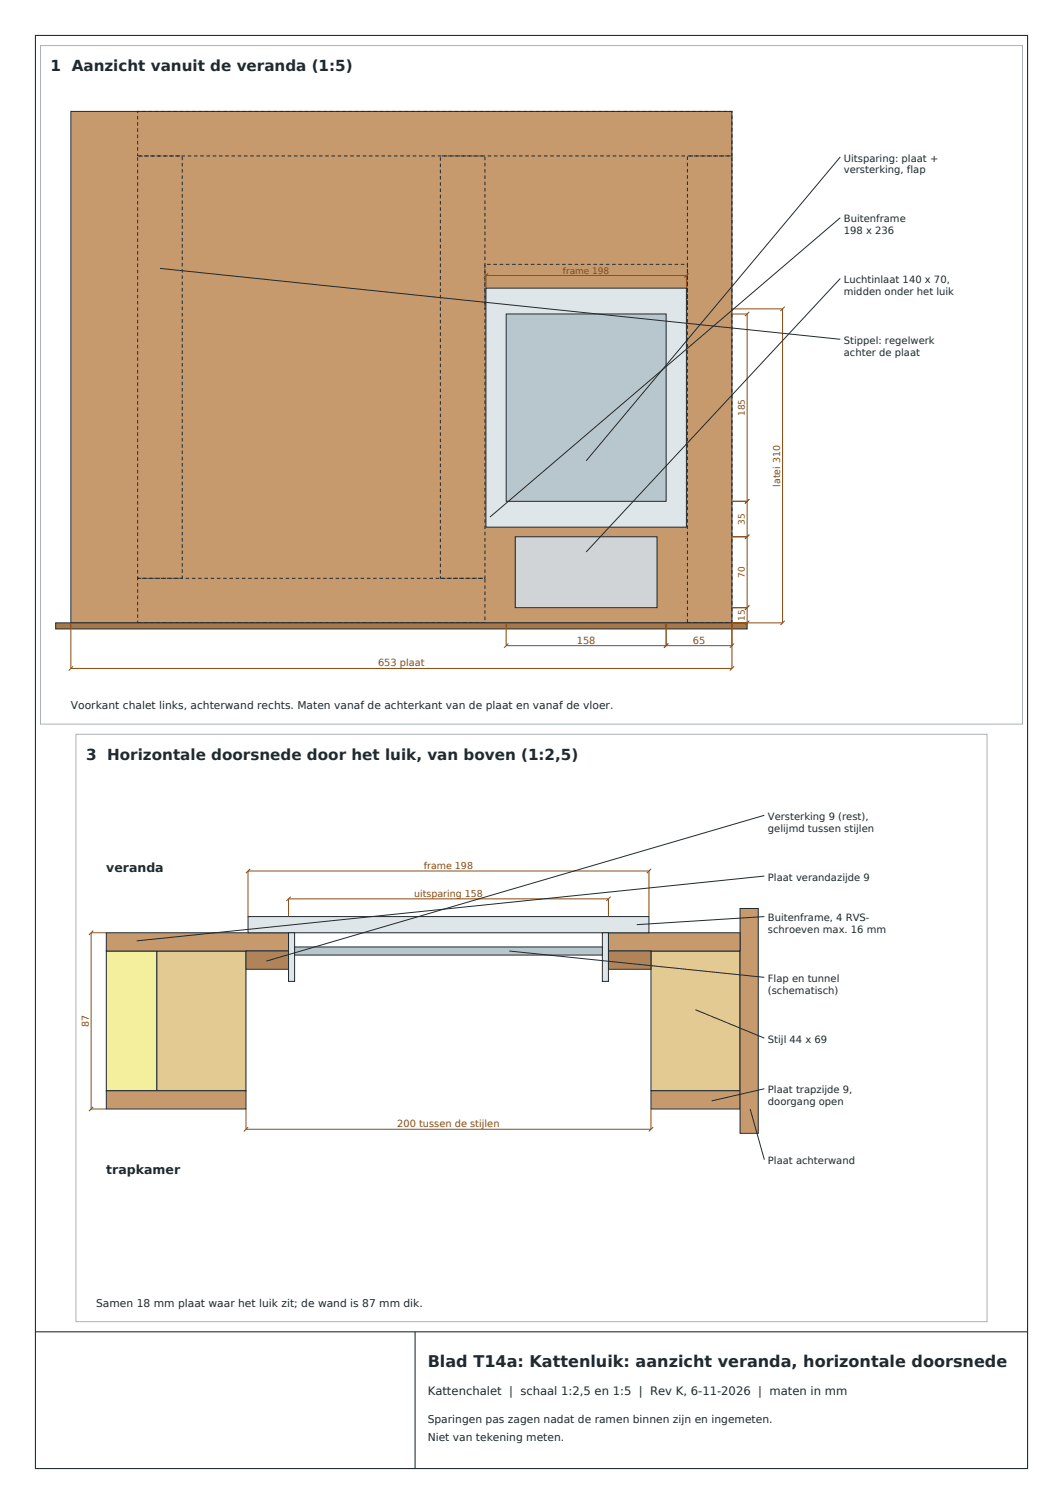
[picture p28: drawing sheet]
<svg xmlns="http://www.w3.org/2000/svg" width="210mm" height="297mm" viewBox="0 0 210 297" stroke-linecap="round" stroke-linejoin="round" font-family="sans-serif">
<defs><g id="words">
<text font-size="3.2" fill="#1f2a30" x="84.5" y="270">Blad T14a: Kattenluik: aanzicht veranda, horizontale doorsnede</text>
<g font-size="3" fill="#1f2a30">
<text x="17" y="10">1 Aanzicht vanuit de veranda (1:5)</text>
<text x="10" y="14">1 Aanzicht vanuit de veranda (1:5)</text>
<text x="10" y="154">3 Horizontale doorsnede door het luik, van boven (1:2,5)</text>
<text x="17" y="150">3 Horizontale doorsnede door het luik, van boven (1:2,5)</text>
<text x="194" y="154">4 Vertical</text>
<text x="201" y="150">4 Ver</text>
</g>
<g font-size="2.5" fill="#1f2a30">
<text x="21" y="172.2">veranda</text>
<text x="14" y="176.2">veranda</text>
<text x="21" y="231.8">trapkamer</text>
<text x="14" y="235.8">trapkamer</text>
</g>
<g font-size="2.3" fill="#1f2a30">
<text x="195" y="262.5">trapkamer</text>
<text x="202" y="258.5">trapkam</text>
<text x="84.5" y="275.5">Kattenchalet | schaal 1:2,5 en 1:5 | Rev K, 6-11-2026 | maten in mm</text>
</g>
<g font-size="2.1" fill="#1f2a30">
<text x="14" y="140">Voorkant chalet links, achterwand rechts. Maten vanaf de achterkant van de plaat en vanaf de vloer.</text>
<text x="19" y="258">Samen 18 mm plaat waar het luik zit; de wand is 87 mm dik.</text>
<text x="12" y="262">Samen 18 mm plaat waar het luik zit; de wand is 87 mm dik.</text>
<text x="84.5" y="281">Sparingen pas zagen nadat de ramen binnen zijn en ingemeten.</text>
<text x="84.5" y="284.5">Niet van tekening meten.</text>
</g>
<g font-size="2" fill="#1f2a30">
<text x="166.7" y="31.9">Uitsparing: plaat +</text>
<text x="166.7" y="34.3">versterking, flap</text>
<text x="173.7" y="30.3">versterking, flap</text>
<text x="166.7" y="43.9">Buitenframe</text>
<text x="166.7" y="46.3">198 x 236</text>
<text x="173.7" y="42.3">198 x 236</text>
<text x="166.7" y="55.9">Luchtinlaat 140 x 70,</text>
<text x="166.7" y="58.3">midden onder het luik</text>
<text x="173.7" y="54.3">midden onder het luik</text>
<text x="166.7" y="67.9">Stippel: regelwerk</text>
<text x="166.7" y="70.3">achter de plaat</text>
<text x="173.7" y="66.3">achter de plaat</text>
<text x="151.7" y="161.9">Versterking 9 (rest),</text>
<text x="144.7" y="165.9">Versterking 9 (rest),</text>
<text x="151.7" y="164.3">gelijmd tussen stijlen</text>
<text x="151.7" y="173.9">Plaat verandazijde 9</text>
<text x="144.7" y="185.9">Buitenframe, 4 RVS-</text>
<text x="151.7" y="181.9">Buitenframe, 4 RVS-</text>
<text x="151.7" y="184.3">schroeven max. 16 mm</text>
<text x="144.7" y="188.3">schroeven max. 16 mm</text>
<text x="144.7" y="197.9">Flap en tunnel</text>
<text x="151.7" y="193.9">Flap en tunnel</text>
<text x="151.7" y="196.3">(schematisch)</text>
<text x="144.7" y="200.3">(schematisch)</text>
<text x="144.7" y="209.9">Stijl 44 x 69</text>
<text x="151.7" y="205.9">Stijl 44 x 69</text>
<text x="151.7" y="215.9">Plaat trapzijde 9,</text>
<text x="144.7" y="219.9">Plaat trapzijde 9,</text>
<text x="151.7" y="218.3">doorgang open</text>
<text x="144.7" y="222.3">doorgang open</text>
<text x="151.7" y="229.9">Plaat achterwand</text>
</g>
<g font-size="1.9" fill="#8a4b14">
<text x="120.9" y="123.1">158</text>
<text x="143.9" y="123.1">65</text>
<text x="74.7" y="131.6">653 plaat</text>
<text x="113.9" y="127.1">158</text>
<text x="136.9" y="127.1">65</text>
<text x="83.7" y="171.6">frame 198</text>
<text x="76.7" y="175.6">frame 198</text>
<text x="81.8" y="177.1">uitsparing 158</text>
<text x="74.8" y="181.1">uitsparing 158</text>
<text x="17.5" y="202.8" transform="rotate(-90 17.5 202.8)">87</text>
<text x="78.5" y="222.6">200 tussen de stijlen</text>
</g>
<g font-size="1.8" fill="#8a4b14">
<text x="111.2" y="54">frame 198</text>
<text x="147.1" y="82.2" transform="rotate(-90 147.1 82.2)">185</text>
<text x="154.1" y="99.6" transform="rotate(-90 154.1 99.6)">35 latei 310</text>
<text x="147.1" y="103.6" transform="rotate(-90 147.1 103.6)">35</text>
<text x="147.1" y="114.1" transform="rotate(-90 147.1 114.1)">70</text>
<text x="147.1" y="122.6" transform="rotate(-90 147.1 122.6)">15</text>
</g>
</g></defs>
<path d="M8 9h194v134h-194z" fill="none" stroke="#aab2b6" stroke-width=".2"/>
<path d="M14 22h130.6v101h-130.6z" fill-rule="evenodd" fill="#c79a6e" stroke="#1f2a30" stroke-width=".2"/>
<path d="M27.2 22h117.4v8.8h-117.4zM27.2 30.8h8.8v83.4h-8.8zM87 30.8h8.8v83.4h-8.8zM135.8 30.8h8.8v92.2h-8.8zM95.8 52.2h40v8.8h-40zM27.2 114.2h68.6v8.8h-68.6z" fill="none" stroke="#1f2a30" stroke-width=".2" stroke-dasharray=".7 .5" stroke-linecap="butt"/>
<path d="M101.8 106h28v14h-28z" fill-rule="evenodd" fill="#d0d4d6" stroke="#1f2a30" stroke-width=".2"/>
<path d="M96 56.9h39.6v47.2h-39.6z" fill-rule="evenodd" fill="#dfe6ea" stroke="#1f2a30" stroke-width=".2"/>
<path d="M100 62h31.6v37h-31.6z" fill-rule="evenodd" fill="#b8c6ce" stroke="#1f2a30" stroke-width=".2"/>
<path d="M11 123h136.6v1.2h-136.6z" fill-rule="evenodd" fill="#a87748" stroke="#1f2a30" stroke-width=".2"/>
<g fill="none" stroke="#8a4b14" stroke-width=".2">
<path d="M96 56.9v-2.5h39.6v2.5M96.4 54l-.8 .8M136 54l-.8 .8M144.6 61h10v62h-10v9h-130.6v-9M144.6 62h3v61M148 61.6l-.8 .8M155 60.6l-.8 .8M144.6 99h3M148 98.6l-.8 .8M144.6 106h3M148 119.6l-.8 .8M148 105.6l-.8 .8"/>
<path d="M14.4 131.6l-.8 .8M100 123v4.5h44.6M100.4 127.1l-.8 .8M131.6 123v4.5M132 127.1l-.8 .8M144.6 120h3M145 127.1l-.8 .8M145 131.6l-.8 .8M148 122.6l-.8 .8M155 122.6l-.8 .8"/>
</g>
<path d="M166 31l-50.2 60M31.6 53l134.4 14M166 43l-69.2 59.1M166 55l-50.2 54" fill="none" stroke="#1f2a30" stroke-width=".2"/>
<path d="M15 145h180v116h-180z" fill="none" stroke="#aab2b6" stroke-width=".2"/>
<path d="M21 187.8h10v27.6h-10z" fill-rule="evenodd" fill="#f4ef9c" stroke="#1f2a30" stroke-width=".2"/>
<g fill="#e3c992" stroke="#1f2a30" stroke-width=".2">
<path d="M31 187.8h17.6v27.6h-17.6z" fill-rule="evenodd"/>
<path d="M128.6 187.8h17.6v27.6h-17.6z" fill-rule="evenodd"/>
</g>
<g fill="#c79a6e" stroke="#1f2a30" stroke-width=".2">
<path d="M21 215.4h27.6v3.6h-27.6z" fill-rule="evenodd"/>
<path d="M128.6 215.4h17.6v3.6h-17.6z" fill-rule="evenodd"/>
<path d="M146.2 179.4h3.6v44.4h-3.6z" fill-rule="evenodd"/>
<path d="M21 184.2h36v3.6h-36z" fill-rule="evenodd"/>
<path d="M120.2 184.2h26v3.6h-26z" fill-rule="evenodd"/>
</g>
<g fill="#b08458" stroke="#1f2a30" stroke-width=".2">
<path d="M48.6 187.8h8.4v3.6h-8.4z" fill-rule="evenodd"/>
<path d="M120.2 187.8h8.4v3.6h-8.4z" fill-rule="evenodd"/>
</g>
<g fill="#dfe6ea" stroke="#1f2a30" stroke-width=".2">
<path d="M49 181h79.2v3.2h-79.2z" fill-rule="evenodd"/>
<path d="M57 184.2h1.2v9.6h-1.2z" fill-rule="evenodd"/>
<path d="M119 184.2h1.2v9.6h-1.2z" fill-rule="evenodd"/>
</g>
<path d="M58.2 187h60.8v1.6h-60.8z" fill-rule="evenodd" fill="#b8c6ce" stroke="#1f2a30" stroke-width=".2"/>
<path d="M49.4 171.6l-.8 .8M57.4 177.1l-.8 .8M120.6 177.1l-.8 .8M128.6 171.6l-.8 .8M18.4 183.8l-.8 .8M21 184.2h-3v34.8h3M49 181v-9h79.2v9M57 181v-3.5h63.2v3.5M18.4 218.6l-.8 .8M48.6 219v4h80v-4M49 222.6l-.8 .8M129 222.6l-.8 .8" fill="none" stroke="#8a4b14" stroke-width=".2"/>
<path d="M151 161l-98.4 28.8M151 173l-124 12.8M100.6 187.8l50.4 5.2M137.4 199.4l13.6 5.6M151 181l-25.2 1.6M148.2 219l2.8 10M151 215l-10.4 2.4" fill="none" stroke="#1f2a30" stroke-width=".2"/>
<path d="M7 7h196v283h-196zM7 263h196M82 263v27" fill="none" stroke="#1f2a30" stroke-width=".21"/>
<use href="#words"/>
</svg>
